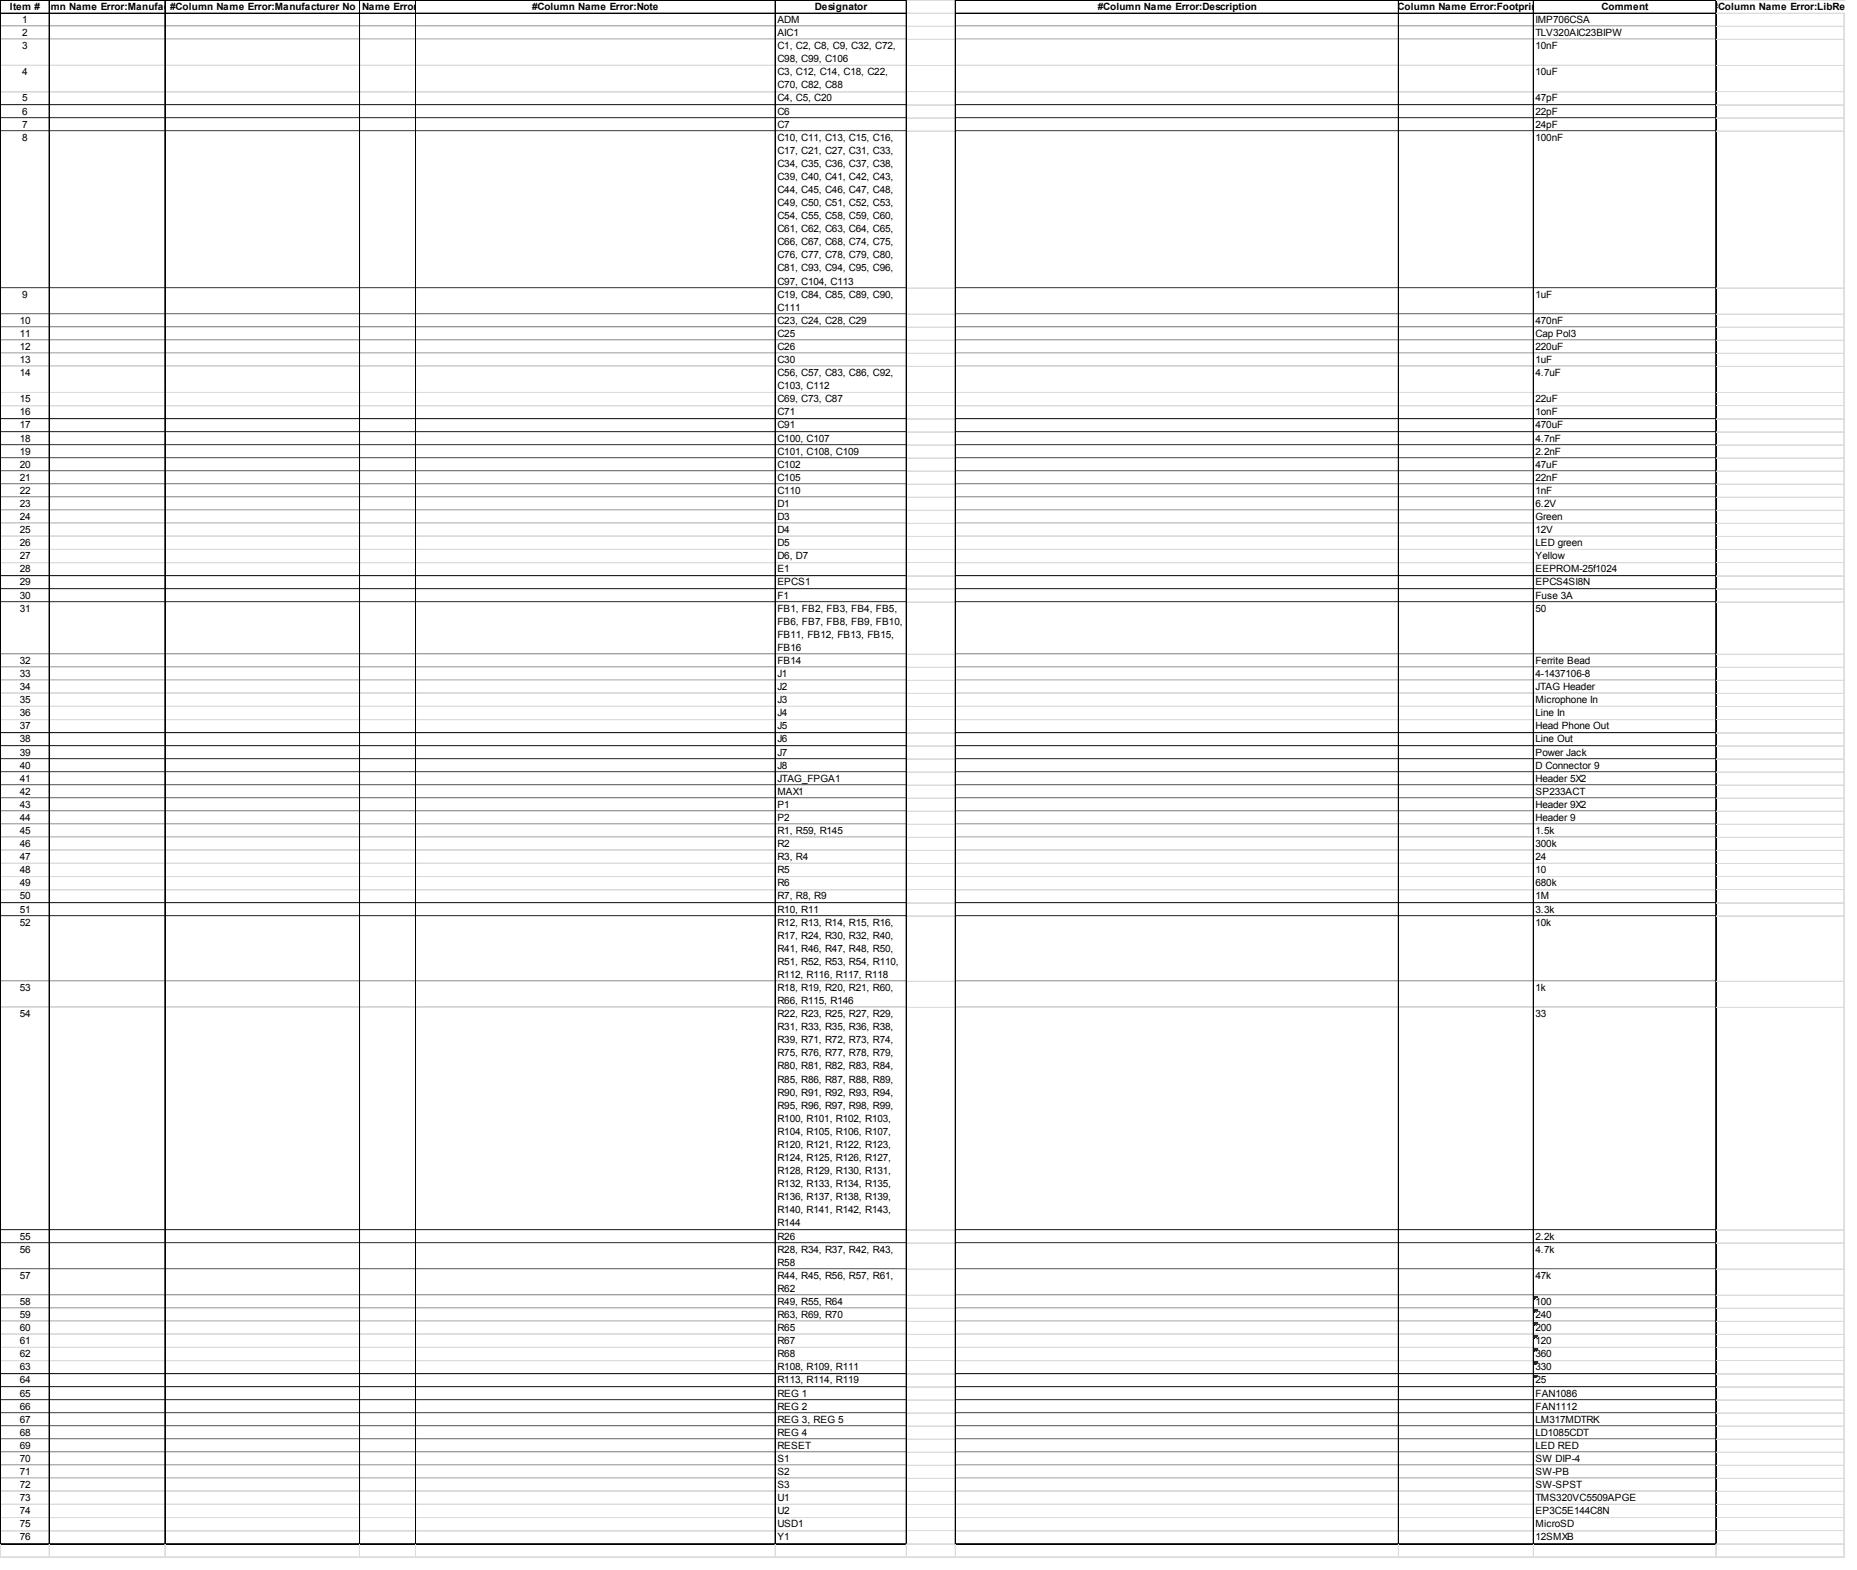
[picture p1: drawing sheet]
<svg xmlns="http://www.w3.org/2000/svg" width="53mm" height="44mm" viewBox="0 0 53 44" stroke-linecap="round" stroke-linejoin="round" font-family="sans-serif">
<defs><g id="words">
<g font-size=".3">
<text x=".3" y=".3">Item olumn Name Error:Manufact#urer</text>
<text x=".6" y=".6">1</text>
<text x=".6" y="1">2</text>
<text x=".6" y="1.4">3</text>
<text x=".6" y="2.1">4</text>
<text x=".6" y="2.9">5</text>
<text x=".6" y="3.2">6</text>
<text x=".6" y="3.6">7</text>
<text x=".6" y="4">8</text>
<text x=".7" y=".3">#C#</text>
<text x="5" y=".3">Column Name Error:Manufac#Column</text>
<text x="9" y=".3">turer No</text>
<text x="10.2" y=".3">Name Error:Quantity</text>
<text x="15.1" y=".3">#Column Name Error:Note</text>
<text x="22" y=".6">ADM</text>
<text x="22" y="1">AIC1</text>
<text x="22" y="1.4">C1, C2, C8, C9, C32, C72,</text>
<text x="22" y="1.8">C98, C99, C106</text>
<text x="22" y="2.1">C3, C12, C14, C18, C22,</text>
<text x="22" y="2.5">C70, C82, C88</text>
<text x="22" y="2.9">C4, C5, C20</text>
<text x="22" y="3.2">C6</text>
<text x="22" y="3.6">C7</text>
<text x="22" y="4">C10, C11, C13, C15, C16,</text>
<text x="22" y="4.4">C17, C21, C27, C31, C33,</text>
<text x="22" y="4.7">C34, C35, C36, C37, C38,</text>
<text x="22" y="5.1">C39, C40, C41, C42, C43,</text>
<text x="22" y="5.5">C44, C45, C46, C47, C48,</text>
<text x="22" y="5.8">C49, C50, C51, C52, C53,</text>
<text x="23.1" y=".3">Designator</text>
<text x="31.1" y=".3">#Column Name Error:Description</text>
<text x="39.4" y=".3">#Column Name Error:Footprint</text>
<text x="43.5" y=".6">IMP706CSA</text>
<text x="43.5" y="1">TLV320AIC23BIPW</text>
<text x="43.5" y="1.4">10nF</text>
<text x="43.5" y="2.1">10uF</text>
<text x="43.5" y="2.9">47pF</text>
<text x="43.5" y="3.2">22pF</text>
<text x="43.5" y="3.6">24pF</text>
<text x="43.5" y="4">100nF</text>
<text x="45.3" y=".3">Comment</text>
<text x="48.5" y=".3">#</text>
<text x="48.6" y=".3">Column Name Error:LibRef</text>
<text x=".6" y="9.2">10</text>
<text x=".6" y="9.5">11</text>
<text x=".6" y="9.9">12</text>
<text x=".6" y="10.3">13</text>
<text x=".6" y="10.6">14</text>
<text x=".6" y="11.4">15</text>
<text x=".6" y="11.8">16</text>
<text x=".6" y="8.4">9</text>
<text x="22" y="6.2">C54, C55, C58, C59, C60,</text>
<text x="22" y="6.6">C61, C62, C63, C64, C65,</text>
<text x="22" y="6.9">C66, C67, C68, C74, C75,</text>
<text x="22" y="7.3">C76, C77, C78, C79, C80,</text>
<text x="22" y="7.7">C81, C93, C94, C95, C96,</text>
<text x="22" y="8.1">C97, C104, C113</text>
<text x="22" y="8.4">C19, C84, C85, C89, C90,</text>
<text x="22" y="8.8">C111</text>
<text x="22" y="9.2">C23, C24, C28, C29</text>
<text x="22" y="9.5">C25</text>
<text x="22" y="9.9">C26</text>
<text x="22" y="10.3">C30</text>
<text x="22" y="10.6">C56, C57, C83, C86, C92,</text>
<text x="22" y="11">C103, C112</text>
<text x="22" y="11.4">C69, C73, C87</text>
<text x="22" y="11.8">C71</text>
<text x="43.5" y="8.4">1uF</text>
<text x="43.5" y="9.2">470nF</text>
<text x="43.5" y="9.5">Cap Pol3</text>
<text x="43.5" y="9.9">220uF</text>
<text x="43.5" y="10.3">1uF</text>
<text x="43.5" y="10.6">4.7uF</text>
<text x="43.5" y="11.4">22uF</text>
<text x="43.5" y="11.8">1onF</text>
<text x=".6" y="12.1">17</text>
<text x=".6" y="12.5">18</text>
<text x=".6" y="12.9">19</text>
<text x=".6" y="13.2">20</text>
<text x=".6" y="13.6">21</text>
<text x=".6" y="14">22</text>
<text x=".6" y="14.4">23</text>
<text x=".6" y="14.7">24</text>
<text x=".6" y="15.1">25</text>
<text x=".6" y="15.5">26</text>
<text x=".6" y="15.8">27</text>
<text x=".6" y="16.2">28</text>
<text x=".6" y="16.6">29</text>
<text x=".6" y="16.9">30</text>
<text x=".6" y="17.3">31</text>
<text x="22" y="12.1">C91</text>
<text x="22" y="12.5">C100, C107</text>
<text x="22" y="12.9">C101, C108, C109</text>
<text x="22" y="13.2">C102</text>
<text x="22" y="13.6">C105</text>
<text x="22" y="14">C110</text>
<text x="22" y="14.4">D1</text>
<text x="22" y="14.7">D3</text>
<text x="22" y="15.1">D4</text>
<text x="22" y="15.5">D5</text>
<text x="22" y="15.8">D6, D7</text>
<text x="22" y="16.2">E1</text>
<text x="22" y="16.6">EPCS1</text>
<text x="22" y="16.9">F1</text>
<text x="22" y="17.3">FB1, FB2, FB3, FB4, FB5,</text>
<text x="22" y="17.7">FB6, FB7, FB8, FB9, FB10,</text>
<text x="43.5" y="12.1">470uF</text>
<text x="43.5" y="12.5">4.7nF</text>
<text x="43.5" y="12.9">2.2nF</text>
<text x="43.5" y="13.2">47uF</text>
<text x="43.5" y="13.6">22nF</text>
<text x="43.5" y="14">1nF</text>
<text x="43.5" y="14.4">6.2V</text>
<text x="43.5" y="14.7">Green</text>
<text x="43.5" y="15.1">12V</text>
<text x="43.5" y="15.5">LED green</text>
<text x="43.5" y="15.8">Yellow</text>
<text x="43.5" y="16.2">EEPROM-25f1024</text>
<text x="43.5" y="16.6">EPCS4SI8N</text>
<text x="43.5" y="16.9">Fuse 3A</text>
<text x="43.5" y="17.3">50</text>
<text x=".6" y="18.8">32</text>
<text x=".6" y="19.2">33</text>
<text x=".6" y="19.5">34</text>
<text x=".6" y="19.9">35</text>
<text x=".6" y="20.3">36</text>
<text x=".6" y="20.6">37</text>
<text x=".6" y="21">38</text>
<text x=".6" y="21.4">39</text>
<text x=".6" y="21.8">40</text>
<text x=".6" y="22.1">41</text>
<text x=".6" y="22.5">42</text>
<text x=".6" y="22.9">43</text>
<text x=".6" y="23.2">44</text>
<text x=".6" y="23.6">45</text>
<text x=".6" y="24">46</text>
<text x="22" y="18.1">FB11, FB12, FB13, FB15,</text>
<text x="22" y="18.4">FB16</text>
<text x="22" y="18.8">FB14</text>
<text x="22" y="19.2">J1</text>
<text x="22" y="19.5">J2</text>
<text x="22" y="19.9">J3</text>
<text x="22" y="20.3">J4</text>
<text x="22" y="20.6">J5</text>
<text x="22" y="21">J6</text>
<text x="22" y="21.4">J7</text>
<text x="22" y="21.8">J8</text>
<text x="22" y="22.1">JTAG_FPGA1</text>
<text x="22" y="22.5">MAX1</text>
<text x="22" y="22.9">P1</text>
<text x="22" y="23.2">P2</text>
<text x="22" y="23.6">R1, R59, R145</text>
<text x="22" y="24">R2</text>
<text x="43.5" y="18.8">Ferrite Bead</text>
<text x="43.5" y="19.2">4-1437106-8</text>
<text x="43.5" y="19.5">JTAG Header</text>
<text x="43.5" y="19.9">Microphone In</text>
<text x="43.5" y="20.3">Line In</text>
<text x="43.5" y="20.6">Head Phone Out</text>
<text x="43.5" y="21">Line Out</text>
<text x="43.5" y="21.4">Power Jack</text>
<text x="43.5" y="21.8">D Connector 9</text>
<text x="43.5" y="22.1">Header 5X2</text>
<text x="43.5" y="22.5">SP233ACT</text>
<text x="43.5" y="22.9">Header 9X2</text>
<text x="43.5" y="23.2">Header 9</text>
<text x="43.5" y="23.6">1.5k</text>
<text x="43.5" y="24">300k</text>
<text x=".6" y="24.4">47</text>
<text x=".6" y="24.7">48</text>
<text x=".6" y="25.1">49</text>
<text x=".6" y="25.5">50</text>
<text x=".6" y="25.8">51</text>
<text x=".6" y="26.2">52</text>
<text x=".6" y="28.1">53</text>
<text x=".6" y="28.8">54</text>
<text x="22" y="24.4">R3, R4</text>
<text x="22" y="24.7">R5</text>
<text x="22" y="25.1">R6</text>
<text x="22" y="25.5">R7, R8, R9</text>
<text x="22" y="25.8">R10, R11</text>
<text x="22" y="26.2">R12, R13, R14, R15, R16,</text>
<text x="22" y="26.6">R17, R24, R30, R32, R40,</text>
<text x="22" y="26.9">R41, R46, R47, R48, R50,</text>
<text x="22" y="27.3">R51, R52, R53, R54, R110,</text>
<text x="22" y="27.7">R112, R116, R117, R118</text>
<text x="22" y="28.1">R18, R19, R20, R21, R60,</text>
<text x="22" y="28.4">R66, R115, R146</text>
<text x="22" y="28.8">R22, R23, R25, R27, R29,</text>
<text x="22" y="29.2">R31, R33, R35, R36, R38,</text>
<text x="22" y="29.5">R39, R71, R72, R73, R74,</text>
<text x="22" y="29.9">R75, R76, R77, R78, R79,</text>
<text x="43.5" y="24.4">24</text>
<text x="43.5" y="24.7">10</text>
<text x="43.5" y="25.1">680k</text>
<text x="43.5" y="25.5">1M</text>
<text x="43.5" y="25.8">3.3k</text>
<text x="43.5" y="26.2">10k</text>
<text x="43.5" y="28.1">1k</text>
<text x="43.5" y="28.8">33</text>
<text x=".6" y="35.1">55</text>
<text x=".6" y="35.5">56</text>
<text x="22" y="30.3">R80, R81, R82, R83, R84,</text>
<text x="22" y="30.6">R85, R86, R87, R88, R89,</text>
<text x="22" y="31">R90, R91, R92, R93, R94,</text>
<text x="22" y="31.4">R95, R96, R97, R98, R99,</text>
<text x="22" y="31.8">R100, R101, R102, R103,</text>
<text x="22" y="32.1">R104, R105, R106, R107,</text>
<text x="22" y="32.5">R120, R121, R122, R123,</text>
<text x="22" y="32.9">R124, R125, R126, R127,</text>
<text x="22" y="33.2">R128, R129, R130, R131,</text>
<text x="22" y="33.6">R132, R133, R134, R135,</text>
<text x="22" y="34">R136, R137, R138, R139,</text>
<text x="22" y="34.4">R140, R141, R142, R143,</text>
<text x="22" y="34.7">R144</text>
<text x="22" y="35.1">R26</text>
<text x="22" y="35.5">R28, R34, R37, R42, R43,</text>
<text x="22" y="35.8">R58</text>
<text x="43.5" y="35.1">2.2k</text>
<text x="43.5" y="35.5">4.7k</text>
<text x=".6" y="36.2">57</text>
<text x=".6" y="36.9">58</text>
<text x=".6" y="37.3">59</text>
<text x=".6" y="37.7">60</text>
<text x=".6" y="38.1">61</text>
<text x=".6" y="38.4">62</text>
<text x=".6" y="38.8">63</text>
<text x=".6" y="39.2">64</text>
<text x=".6" y="39.5">65</text>
<text x=".6" y="39.9">66</text>
<text x=".6" y="40.3">67</text>
<text x=".6" y="40.6">68</text>
<text x=".6" y="41">69</text>
<text x=".6" y="41.4">70</text>
<text x=".6" y="41.8">71</text>
<text x="22" y="36.2">R44, R45, R56, R57, R61,</text>
<text x="22" y="36.6">R62</text>
<text x="22" y="36.9">R49, R55, R64</text>
<text x="22" y="37.3">R63, R69, R70</text>
<text x="22" y="37.7">R65</text>
<text x="22" y="38.1">R67</text>
<text x="22" y="38.4">R68</text>
<text x="22" y="38.8">R108, R109, R111</text>
<text x="22" y="39.2">R113, R114, R119</text>
<text x="22" y="39.5">REG 1</text>
<text x="22" y="39.9">REG 2</text>
<text x="22" y="40.3">REG 3, REG 5</text>
<text x="22" y="40.6">REG 4</text>
<text x="22" y="41">RESET</text>
<text x="22" y="41.4">S1</text>
<text x="22" y="41.8">S2</text>
<text x="43.5" y="36.2">47k</text>
<text x="43.5" y="36.9">100</text>
<text x="43.5" y="37.3">240</text>
<text x="43.5" y="37.7">200</text>
<text x="43.5" y="38.1">120</text>
<text x="43.5" y="38.4">360</text>
<text x="43.5" y="38.8">330</text>
<text x="43.5" y="39.2">25</text>
<text x="43.5" y="39.5">FAN1086</text>
<text x="43.5" y="39.9">FAN1112</text>
<text x="43.5" y="40.3">LM317MDTRK</text>
<text x="43.5" y="40.6">LD1085CDT</text>
<text x="43.5" y="41">LED RED</text>
<text x="43.5" y="41.4">SW DIP-4</text>
<text x="43.5" y="41.8">SW-PB</text>
<text x=".6" y="42.1">72</text>
<text x=".6" y="42.5">73</text>
<text x=".6" y="42.9">74</text>
<text x=".6" y="43.2">75</text>
<text x=".6" y="43.6">76</text>
<text x="22" y="42.1">S3</text>
<text x="22" y="42.5">U1</text>
<text x="22" y="42.9">U2</text>
<text x="22" y="43.2">USD1</text>
<text x="22" y="43.6">Y1</text>
<text x="43.5" y="42.1">SW-SPST</text>
<text x="43.5" y="42.5">TMS320VC5509APGE</text>
<text x="43.5" y="42.9">EP3C5E144C8N</text>
<text x="43.5" y="43.2">MicroSD</text>
<text x="43.5" y="43.6">12SMXB</text>
</g>
</g></defs>
<path d="M43.4 36.7h.1" fill="none" stroke="#008000" stroke-width=".03"/>
<path d="M43.4 36.7h.1z" fill="#008000"/>
<path d="M43.4 36.7h.1" fill="none" stroke="#008000" stroke-width=".03"/>
<path d="M43.4 36.7h.1z" fill="#008000"/>
<path d="M43.4 36.7h.1" fill="none" stroke="#008000" stroke-width=".03"/>
<path d="M43.4 36.7l.1 .1z" fill="#008000"/>
<path d="M43.4 36.8h.1" fill="none" stroke="#008000" stroke-width=".03"/>
<path d="M43.4 36.8h.1" fill="none" stroke="#008000" stroke-width=".03"/>
<path d="M43.4 37.1h.1" fill="none" stroke="#008000" stroke-width=".03"/>
<path d="M43.4 37.1h.1z" fill="#008000"/>
<path d="M43.4 37.1h.1" fill="none" stroke="#008000" stroke-width=".03"/>
<path d="M43.4 37.1h.1z" fill="#008000"/>
<path d="M43.4 37.1h.1" fill="none" stroke="#008000" stroke-width=".03"/>
<path d="M43.4 37.1h.1z" fill="#008000"/>
<path d="M43.4 37.1h.1" fill="none" stroke="#008000" stroke-width=".03"/>
<path d="M43.4 37.1h.1" fill="none" stroke="#008000" stroke-width=".03"/>
<path d="M43.4 37.4h.1" fill="none" stroke="#008000" stroke-width=".03"/>
<path d="M43.4 37.4l.1 .1z" fill="#008000"/>
<path d="M43.4 37.5h.1" fill="none" stroke="#008000" stroke-width=".03"/>
<path d="M43.4 37.5h.1z" fill="#008000"/>
<path d="M43.4 37.5h.1" fill="none" stroke="#008000" stroke-width=".03"/>
<path d="M43.4 37.5h.1z" fill="#008000"/>
<path d="M43.4 37.5h.1" fill="none" stroke="#008000" stroke-width=".03"/>
<path d="M43.4 37.5h.1" fill="none" stroke="#008000" stroke-width=".03"/>
<path d="M43.4 37.8h.1" fill="none" stroke="#008000" stroke-width=".03"/>
<path d="M43.4 37.8h.1z" fill="#008000"/>
<path d="M43.4 37.8h.1" fill="none" stroke="#008000" stroke-width=".03"/>
<path d="M43.4 37.8h.1z" fill="#008000"/>
<path d="M43.4 37.8h.1" fill="none" stroke="#008000" stroke-width=".03"/>
<path d="M43.4 37.8l.1 .1z" fill="#008000"/>
<path d="M43.4 37.9h.1" fill="none" stroke="#008000" stroke-width=".03"/>
<path d="M43.4 37.9h.1" fill="none" stroke="#008000" stroke-width=".03"/>
<path d="M43.4 38.2h.1" fill="none" stroke="#008000" stroke-width=".03"/>
<path d="M43.4 38.2h.1z" fill="#008000"/>
<path d="M43.4 38.2h.1" fill="none" stroke="#008000" stroke-width=".03"/>
<path d="M43.4 38.2h.1z" fill="#008000"/>
<path d="M43.4 38.2h.1" fill="none" stroke="#008000" stroke-width=".03"/>
<path d="M43.4 38.2h.1z" fill="#008000"/>
<path d="M43.4 38.2h.1" fill="none" stroke="#008000" stroke-width=".03"/>
<path d="M43.4 38.3h.1" fill="none" stroke="#008000" stroke-width=".03"/>
<path d="M43.4 38.5h.1" fill="none" stroke="#008000" stroke-width=".03"/>
<path d="M43.4 38.5l.1 .1z" fill="#008000"/>
<path d="M43.4 38.6h.1" fill="none" stroke="#008000" stroke-width=".03"/>
<path d="M43.4 38.6h.1z" fill="#008000"/>
<path d="M43.4 38.6h.1" fill="none" stroke="#008000" stroke-width=".03"/>
<path d="M43.4 38.6h.1z" fill="#008000"/>
<path d="M43.4 38.6h.1" fill="none" stroke="#008000" stroke-width=".03"/>
<path d="M43.4 38.6h.1" fill="none" stroke="#008000" stroke-width=".03"/>
<path d="M43.4 38.9h.1" fill="none" stroke="#008000" stroke-width=".03"/>
<path d="M43.4 38.9h.1z" fill="#008000"/>
<path d="M43.4 38.9h.1" fill="none" stroke="#008000" stroke-width=".03"/>
<path d="M43.4 38.9l.1 .1z" fill="#008000"/>
<path d="M43.4 39h.1" fill="none" stroke="#008000" stroke-width=".03"/>
<path d="M43.4 39h.1z" fill="#008000"/>
<path d="M43.4 39h.1" fill="none" stroke="#008000" stroke-width=".03"/>
<path d="M43.4 39h.1" fill="none" stroke="#008000" stroke-width=".03"/>
<path d="M25.7 0h-25.7" fill="none" stroke="#000" stroke-width=".03"/>
<path d="M25.7 0h1.3" fill="none" stroke="#dadcdd" stroke-width=".03"/>
<path d="M25.7 0h1.3z" fill="#dadcdd"/>
<path d="M0 .4h25.7M48.6 0h-21.5" fill="none" stroke="#000" stroke-width=".03"/>
<path d="M25.7 .4h1.3" fill="none" stroke="#dadcdd" stroke-width=".03"/>
<path d="M25.7 .4h1.3z" fill="#dadcdd"/>
<path d="M27.1 .4h21.5" fill="none" stroke="#000" stroke-width=".03"/>
<path d="M52.2 0h.1" fill="none" stroke="#dadcdd" stroke-width=".03"/>
<path d="M0 .7h1.4" fill="none" stroke="#000" stroke-width=".03"/>
<path d="M0 .7l1.4 .1z" fill="#dadcdd"/>
<path d="M1.4 .7h10.4" fill="none" stroke="#000" stroke-width=".03"/>
<path d="M1.4 .8h8.8" fill="none" stroke="#dadcdd" stroke-width=".03"/>
<path d="M10.2 .7l1.6 .1z" fill="#dadcdd"/>
<path d="M11.8 .7h13.8" fill="none" stroke="#000" stroke-width=".03"/>
<path d="M27 .7l-15.2 .1" fill="none" stroke="#dadcdd" stroke-width=".03"/>
<path d="M25.7 .7l1.3 .1z" fill="#dadcdd"/>
<path d="M0 1.1h1.4M27.1 .7h21.5" fill="none" stroke="#000" stroke-width=".03"/>
<path d="M27.1 .8h21.5" fill="none" stroke="#dadcdd" stroke-width=".03"/>
<path d="M0 1.1h1.4z" fill="#dadcdd"/>
<path d="M1.4 1.1h10.4" fill="none" stroke="#000" stroke-width=".03"/>
<path d="M1.4 1.1h8.8" fill="none" stroke="#dadcdd" stroke-width=".03"/>
<path d="M10.2 1.1h1.6z" fill="#dadcdd"/>
<path d="M11.8 1.1h13.8" fill="none" stroke="#000" stroke-width=".03"/>
<path d="M27 1.1h-15.2" fill="none" stroke="#dadcdd" stroke-width=".03"/>
<path d="M25.7 1.1h1.3z" fill="#dadcdd"/>
<path d="M0 1.9h1.4M27.1 1.1h21.5" fill="none" stroke="#000" stroke-width=".03"/>
<path d="M27.1 1.1h21.5" fill="none" stroke="#dadcdd" stroke-width=".03"/>
<path d="M0 1.9h1.4z" fill="#dadcdd"/>
<path d="M1.4 1.9h10.4" fill="none" stroke="#000" stroke-width=".03"/>
<path d="M1.4 1.9h8.8" fill="none" stroke="#dadcdd" stroke-width=".03"/>
<path d="M10.2 1.9h1.6z" fill="#dadcdd"/>
<path d="M11.8 1.9h13.8" fill="none" stroke="#000" stroke-width=".03"/>
<path d="M27 1.9h-15.2" fill="none" stroke="#dadcdd" stroke-width=".03"/>
<path d="M25.7 1.9h1.3z" fill="#dadcdd"/>
<path d="M0 2.6h1.4M27.1 1.9h21.5" fill="none" stroke="#000" stroke-width=".03"/>
<path d="M27.1 1.9h21.5" fill="none" stroke="#dadcdd" stroke-width=".03"/>
<path d="M0 2.6h1.4z" fill="#dadcdd"/>
<path d="M1.4 2.6h10.4" fill="none" stroke="#000" stroke-width=".03"/>
<path d="M1.4 2.6h8.8" fill="none" stroke="#dadcdd" stroke-width=".03"/>
<path d="M10.2 2.6h1.6z" fill="#dadcdd"/>
<path d="M11.8 2.6h13.8" fill="none" stroke="#000" stroke-width=".03"/>
<path d="M11.8 2.6h13.8M25.7 2.6h1.3" fill="none" stroke="#dadcdd" stroke-width=".03"/>
<path d="M25.7 2.6h1.3z" fill="#dadcdd"/>
<path d="M0 3h1.4M27.1 2.6h21.5" fill="none" stroke="#000" stroke-width=".03"/>
<path d="M27.1 2.6h21.5" fill="none" stroke="#dadcdd" stroke-width=".03"/>
<path d="M0 3h1.4z" fill="#dadcdd"/>
<path d="M1.4 3h10.4" fill="none" stroke="#000" stroke-width=".03"/>
<path d="M1.4 3h8.8" fill="none" stroke="#dadcdd" stroke-width=".03"/>
<path d="M10.2 3h1.6z" fill="#dadcdd"/>
<path d="M11.8 3h13.8" fill="none" stroke="#000" stroke-width=".03"/>
<path d="M27 3h-15.2" fill="none" stroke="#dadcdd" stroke-width=".03"/>
<path d="M25.7 3h1.3z" fill="#dadcdd"/>
<path d="M0 3.3h1.4M27.1 3h21.5" fill="none" stroke="#000" stroke-width=".03"/>
<path d="M27.1 3h21.5" fill="none" stroke="#dadcdd" stroke-width=".03"/>
<path d="M0 3.3l1.4 .1z" fill="#dadcdd"/>
<path d="M1.4 3.3h10.4" fill="none" stroke="#000" stroke-width=".03"/>
<path d="M1.4 3.3h8.8" fill="none" stroke="#dadcdd" stroke-width=".03"/>
<path d="M10.2 3.3l1.6 .1z" fill="#dadcdd"/>
<path d="M11.8 3.3h13.8" fill="none" stroke="#000" stroke-width=".03"/>
<path d="M11.8 3.3h13.8M25.7 3.3h1.3" fill="none" stroke="#dadcdd" stroke-width=".03"/>
<path d="M25.7 3.3l1.3 .1z" fill="#dadcdd"/>
<path d="M0 3.7h1.4M27.1 3.3h21.5" fill="none" stroke="#000" stroke-width=".03"/>
<path d="M27.1 3.3h21.5" fill="none" stroke="#dadcdd" stroke-width=".03"/>
<path d="M0 3.7h1.4z" fill="#dadcdd"/>
<path d="M1.4 3.7h10.4" fill="none" stroke="#000" stroke-width=".03"/>
<path d="M1.4 3.7h8.8" fill="none" stroke="#dadcdd" stroke-width=".03"/>
<path d="M10.2 3.7h1.6z" fill="#dadcdd"/>
<path d="M11.8 3.7h13.8" fill="none" stroke="#000" stroke-width=".03"/>
<path d="M11.8 3.7h13.8M25.7 3.7h1.3" fill="none" stroke="#dadcdd" stroke-width=".03"/>
<path d="M25.7 3.7h1.3z" fill="#dadcdd"/>
<path d="M0 8.1h1.4M27.1 3.7h21.5" fill="none" stroke="#000" stroke-width=".03"/>
<path d="M27.1 3.7h21.5" fill="none" stroke="#dadcdd" stroke-width=".03"/>
<path d="M0 8.1l1.4 .1z" fill="#dadcdd"/>
<path d="M1.4 8.1h10.4" fill="none" stroke="#000" stroke-width=".03"/>
<path d="M1.4 8.2h8.8" fill="none" stroke="#dadcdd" stroke-width=".03"/>
<path d="M10.2 8.1l1.6 .1z" fill="#dadcdd"/>
<path d="M11.8 8.1h13.8" fill="none" stroke="#000" stroke-width=".03"/>
<path d="M27 8.1l-15.2 .1" fill="none" stroke="#dadcdd" stroke-width=".03"/>
<path d="M25.7 8.1l1.3 .1z" fill="#dadcdd"/>
<path d="M0 8.9h1.4M27.1 8.1h21.5" fill="none" stroke="#000" stroke-width=".03"/>
<path d="M27.1 8.2h21.5" fill="none" stroke="#dadcdd" stroke-width=".03"/>
<path d="M0 8.9h1.4z" fill="#dadcdd"/>
<path d="M1.4 8.9h10.4" fill="none" stroke="#000" stroke-width=".03"/>
<path d="M1.4 8.9h8.8" fill="none" stroke="#dadcdd" stroke-width=".03"/>
<path d="M10.2 8.9h1.6z" fill="#dadcdd"/>
<path d="M11.8 8.9h13.8" fill="none" stroke="#000" stroke-width=".03"/>
<path d="M11.8 8.9h13.8M25.7 8.9h1.3" fill="none" stroke="#dadcdd" stroke-width=".03"/>
<path d="M25.7 8.9h1.3z" fill="#dadcdd"/>
<path d="M0 9.3h1.4M27.1 8.9h21.5" fill="none" stroke="#000" stroke-width=".03"/>
<path d="M27.1 8.9h21.5" fill="none" stroke="#dadcdd" stroke-width=".03"/>
<path d="M0 9.3h1.4z" fill="#dadcdd"/>
<path d="M1.4 9.3h10.4" fill="none" stroke="#000" stroke-width=".03"/>
<path d="M1.4 9.3h8.8" fill="none" stroke="#dadcdd" stroke-width=".03"/>
<path d="M10.2 9.3h1.6z" fill="#dadcdd"/>
<path d="M11.8 9.3h13.8" fill="none" stroke="#000" stroke-width=".03"/>
<path d="M27 9.3h-15.2" fill="none" stroke="#dadcdd" stroke-width=".03"/>
<path d="M25.7 9.3h1.3z" fill="#dadcdd"/>
<path d="M0 9.6h1.4M27.1 9.3h21.5" fill="none" stroke="#000" stroke-width=".03"/>
<path d="M27.1 9.3h21.5" fill="none" stroke="#dadcdd" stroke-width=".03"/>
<path d="M0 9.6l1.4 .1z" fill="#dadcdd"/>
<path d="M1.4 9.6h10.4" fill="none" stroke="#000" stroke-width=".03"/>
<path d="M1.4 9.6h8.8" fill="none" stroke="#dadcdd" stroke-width=".03"/>
<path d="M10.2 9.6l1.6 .1z" fill="#dadcdd"/>
<path d="M11.8 9.6h13.8" fill="none" stroke="#000" stroke-width=".03"/>
<path d="M27 9.6h-15.2" fill="none" stroke="#dadcdd" stroke-width=".03"/>
<path d="M25.7 9.6l1.3 .1z" fill="#dadcdd"/>
<path d="M0 10h1.4M27.1 9.6h21.5" fill="none" stroke="#000" stroke-width=".03"/>
<path d="M27.1 9.6h21.5" fill="none" stroke="#dadcdd" stroke-width=".03"/>
<path d="M0 10h1.4z" fill="#dadcdd"/>
<path d="M1.4 10h10.4" fill="none" stroke="#000" stroke-width=".03"/>
<path d="M1.4 10h8.8" fill="none" stroke="#dadcdd" stroke-width=".03"/>
<path d="M10.2 10h1.6z" fill="#dadcdd"/>
<path d="M11.8 10h13.8" fill="none" stroke="#000" stroke-width=".03"/>
<path d="M11.8 10h13.8M25.7 10h1.3" fill="none" stroke="#dadcdd" stroke-width=".03"/>
<path d="M25.7 10h1.3z" fill="#dadcdd"/>
<path d="M0 10.4h1.4M27.1 10h21.5" fill="none" stroke="#000" stroke-width=".03"/>
<path d="M27.1 10h21.5" fill="none" stroke="#dadcdd" stroke-width=".03"/>
<path d="M0 10.4h1.4z" fill="#dadcdd"/>
<path d="M1.4 10.4h10.4" fill="none" stroke="#000" stroke-width=".03"/>
<path d="M1.4 10.4h8.8" fill="none" stroke="#dadcdd" stroke-width=".03"/>
<path d="M10.2 10.4h1.6z" fill="#dadcdd"/>
<path d="M11.8 10.4h13.8" fill="none" stroke="#000" stroke-width=".03"/>
<path d="M27 10.4h-15.2" fill="none" stroke="#dadcdd" stroke-width=".03"/>
<path d="M25.7 10.4h1.3z" fill="#dadcdd"/>
<path d="M0 11.1h1.4M27.1 10.4h21.5" fill="none" stroke="#000" stroke-width=".03"/>
<path d="M27.1 10.4h21.5" fill="none" stroke="#dadcdd" stroke-width=".03"/>
<path d="M0 11.1h1.4z" fill="#dadcdd"/>
<path d="M1.4 11.1h10.4" fill="none" stroke="#000" stroke-width=".03"/>
<path d="M1.4 11.1h8.8" fill="none" stroke="#dadcdd" stroke-width=".03"/>
<path d="M10.2 11.1h1.6z" fill="#dadcdd"/>
<path d="M11.8 11.1h13.8" fill="none" stroke="#000" stroke-width=".03"/>
<path d="M11.8 11.1h13.8M25.7 11.1h1.3" fill="none" stroke="#dadcdd" stroke-width=".03"/>
<path d="M25.7 11.1h1.3z" fill="#dadcdd"/>
<path d="M0 11.5h1.4M27.1 11.1h21.5" fill="none" stroke="#000" stroke-width=".03"/>
<path d="M27.1 11.1h21.5" fill="none" stroke="#dadcdd" stroke-width=".03"/>
<path d="M0 11.5h1.4z" fill="#dadcdd"/>
<path d="M1.4 11.5h10.4" fill="none" stroke="#000" stroke-width=".03"/>
<path d="M1.4 11.5h8.8" fill="none" stroke="#dadcdd" stroke-width=".03"/>
<path d="M10.2 11.5h1.6z" fill="#dadcdd"/>
<path d="M11.8 11.5h13.8" fill="none" stroke="#000" stroke-width=".03"/>
<path d="M27 11.5h-15.2" fill="none" stroke="#dadcdd" stroke-width=".03"/>
<path d="M25.7 11.5h1.3z" fill="#dadcdd"/>
<path d="M0 11.9h1.4M27.1 11.5h21.5" fill="none" stroke="#000" stroke-width=".03"/>
<path d="M27.1 11.5h21.5" fill="none" stroke="#dadcdd" stroke-width=".03"/>
<path d="M0 11.9h1.4z" fill="#dadcdd"/>
<path d="M1.4 11.9h10.4" fill="none" stroke="#000" stroke-width=".03"/>
<path d="M1.4 11.9h8.8" fill="none" stroke="#dadcdd" stroke-width=".03"/>
<path d="M10.2 11.9h1.6z" fill="#dadcdd"/>
<path d="M11.8 11.9h13.8" fill="none" stroke="#000" stroke-width=".03"/>
<path d="M27 11.9h-15.2" fill="none" stroke="#dadcdd" stroke-width=".03"/>
<path d="M25.7 11.9h1.3z" fill="#dadcdd"/>
<path d="M0 12.2h1.4M27.1 11.9h21.5" fill="none" stroke="#000" stroke-width=".03"/>
<path d="M27.1 11.9h21.5" fill="none" stroke="#dadcdd" stroke-width=".03"/>
<path d="M0 12.2h1.4z" fill="#dadcdd"/>
<path d="M1.4 12.2h10.4" fill="none" stroke="#000" stroke-width=".03"/>
<path d="M1.4 12.2h8.8" fill="none" stroke="#dadcdd" stroke-width=".03"/>
<path d="M10.2 12.2h1.6z" fill="#dadcdd"/>
<path d="M11.8 12.2h13.8" fill="none" stroke="#000" stroke-width=".03"/>
<path d="M11.8 12.2h13.8M25.7 12.2h1.3" fill="none" stroke="#dadcdd" stroke-width=".03"/>
<path d="M25.7 12.2h1.3z" fill="#dadcdd"/>
<path d="M0 12.6h1.4M27.1 12.2h21.5" fill="none" stroke="#000" stroke-width=".03"/>
<path d="M27.1 12.2h21.5" fill="none" stroke="#dadcdd" stroke-width=".03"/>
<path d="M0 12.6h1.4z" fill="#dadcdd"/>
<path d="M1.4 12.6h10.4" fill="none" stroke="#000" stroke-width=".03"/>
<path d="M1.4 12.6h8.8" fill="none" stroke="#dadcdd" stroke-width=".03"/>
<path d="M10.2 12.6h1.6z" fill="#dadcdd"/>
<path d="M11.8 12.6h13.8" fill="none" stroke="#000" stroke-width=".03"/>
<path d="M27 12.6h-15.2" fill="none" stroke="#dadcdd" stroke-width=".03"/>
<path d="M25.7 12.6h1.3z" fill="#dadcdd"/>
<path d="M0 13h1.4M27.1 12.6h21.5" fill="none" stroke="#000" stroke-width=".03"/>
<path d="M27.1 12.6h21.5" fill="none" stroke="#dadcdd" stroke-width=".03"/>
<path d="M0 13h1.4z" fill="#dadcdd"/>
<path d="M1.4 13h10.4" fill="none" stroke="#000" stroke-width=".03"/>
<path d="M1.4 13h8.8" fill="none" stroke="#dadcdd" stroke-width=".03"/>
<path d="M10.2 13h1.6z" fill="#dadcdd"/>
<path d="M11.8 13h13.8" fill="none" stroke="#000" stroke-width=".03"/>
<path d="M27 13h-15.2" fill="none" stroke="#dadcdd" stroke-width=".03"/>
<path d="M25.7 13h1.3z" fill="#dadcdd"/>
<path d="M0 13.3h1.4M27.1 13h21.5" fill="none" stroke="#000" stroke-width=".03"/>
<path d="M27.1 13h21.5" fill="none" stroke="#dadcdd" stroke-width=".03"/>
<path d="M0 13.3l1.4 .1z" fill="#dadcdd"/>
<path d="M1.4 13.3h10.4" fill="none" stroke="#000" stroke-width=".03"/>
<path d="M1.4 13.3h8.8" fill="none" stroke="#dadcdd" stroke-width=".03"/>
<path d="M10.2 13.3l1.6 .1z" fill="#dadcdd"/>
<path d="M11.8 13.3h13.8" fill="none" stroke="#000" stroke-width=".03"/>
<path d="M11.8 13.3h13.8M25.7 13.3h1.3" fill="none" stroke="#dadcdd" stroke-width=".03"/>
<path d="M25.7 13.3l1.3 .1z" fill="#dadcdd"/>
<path d="M0 13.7h1.4M27.1 13.3h21.5" fill="none" stroke="#000" stroke-width=".03"/>
<path d="M27.1 13.3h21.5" fill="none" stroke="#dadcdd" stroke-width=".03"/>
<path d="M0 13.7h1.4z" fill="#dadcdd"/>
<path d="M1.4 13.7h10.4" fill="none" stroke="#000" stroke-width=".03"/>
<path d="M1.4 13.7h8.8" fill="none" stroke="#dadcdd" stroke-width=".03"/>
<path d="M10.2 13.7h1.6z" fill="#dadcdd"/>
<path d="M11.8 13.7h13.8" fill="none" stroke="#000" stroke-width=".03"/>
<path d="M27 13.7h-15.2" fill="none" stroke="#dadcdd" stroke-width=".03"/>
<path d="M25.7 13.7h1.3z" fill="#dadcdd"/>
<path d="M0 14.1h1.4M27.1 13.7h21.5" fill="none" stroke="#000" stroke-width=".03"/>
<path d="M27.1 13.7h21.5" fill="none" stroke="#dadcdd" stroke-width=".03"/>
<path d="M0 14.1h1.4z" fill="#dadcdd"/>
<path d="M1.4 14.1h10.4" fill="none" stroke="#000" stroke-width=".03"/>
<path d="M1.4 14.1h8.8" fill="none" stroke="#dadcdd" stroke-width=".03"/>
<path d="M10.2 14.1h1.6z" fill="#dadcdd"/>
<path d="M11.8 14.1h13.8" fill="none" stroke="#000" stroke-width=".03"/>
<path d="M11.8 14.1h13.8M25.7 14.1h1.3" fill="none" stroke="#dadcdd" stroke-width=".03"/>
<path d="M25.7 14.1h1.3z" fill="#dadcdd"/>
<path d="M0 14.4h1.4M27.1 14.1h21.5" fill="none" stroke="#000" stroke-width=".03"/>
<path d="M27.1 14.1h21.5" fill="none" stroke="#dadcdd" stroke-width=".03"/>
<path d="M0 14.4l1.4 .1z" fill="#dadcdd"/>
<path d="M1.4 14.4h10.4" fill="none" stroke="#000" stroke-width=".03"/>
<path d="M1.4 14.5h8.8" fill="none" stroke="#dadcdd" stroke-width=".03"/>
<path d="M10.2 14.4l1.6 .1z" fill="#dadcdd"/>
<path d="M11.8 14.4h13.8" fill="none" stroke="#000" stroke-width=".03"/>
<path d="M27 14.4l-15.2 .1" fill="none" stroke="#dadcdd" stroke-width=".03"/>
<path d="M25.7 14.4l1.3 .1z" fill="#dadcdd"/>
<path d="M0 14.8h1.4M27.1 14.4h21.5" fill="none" stroke="#000" stroke-width=".03"/>
<path d="M27.1 14.5h21.5" fill="none" stroke="#dadcdd" stroke-width=".03"/>
<path d="M0 14.8h1.4z" fill="#dadcdd"/>
<path d="M1.4 14.8h10.4" fill="none" stroke="#000" stroke-width=".03"/>
<path d="M1.4 14.8h8.8" fill="none" stroke="#dadcdd" stroke-width=".03"/>
<path d="M10.2 14.8h1.6z" fill="#dadcdd"/>
<path d="M11.8 14.8h13.8" fill="none" stroke="#000" stroke-width=".03"/>
<path d="M27 14.8h-15.2" fill="none" stroke="#dadcdd" stroke-width=".03"/>
<path d="M25.7 14.8h1.3z" fill="#dadcdd"/>
<path d="M0 15.2h1.4M27.1 14.8h21.5" fill="none" stroke="#000" stroke-width=".03"/>
<path d="M27.1 14.8h21.5" fill="none" stroke="#dadcdd" stroke-width=".03"/>
<path d="M0 15.2h1.4z" fill="#dadcdd"/>
<path d="M1.4 15.2h10.4" fill="none" stroke="#000" stroke-width=".03"/>
<path d="M1.4 15.2h8.8" fill="none" stroke="#dadcdd" stroke-width=".03"/>
<path d="M10.2 15.2h1.6z" fill="#dadcdd"/>
<path d="M11.8 15.2h13.8" fill="none" stroke="#000" stroke-width=".03"/>
<path d="M11.8 15.2h13.8M25.7 15.2h1.3" fill="none" stroke="#dadcdd" stroke-width=".03"/>
<path d="M25.7 15.2h1.3z" fill="#dadcdd"/>
<path d="M0 15.6h1.4M27.1 15.2h21.5" fill="none" stroke="#000" stroke-width=".03"/>
<path d="M27.1 15.2h21.5" fill="none" stroke="#dadcdd" stroke-width=".03"/>
<path d="M0 15.6h1.4z" fill="#dadcdd"/>
<path d="M1.4 15.6h10.4" fill="none" stroke="#000" stroke-width=".03"/>
<path d="M1.4 15.6h8.8" fill="none" stroke="#dadcdd" stroke-width=".03"/>
<path d="M10.2 15.6h1.6z" fill="#dadcdd"/>
<path d="M11.8 15.6h13.8" fill="none" stroke="#000" stroke-width=".03"/>
<path d="M27 15.6h-15.2" fill="none" stroke="#dadcdd" stroke-width=".03"/>
<path d="M25.7 15.6h1.3z" fill="#dadcdd"/>
<path d="M0 15.9h1.4M27.1 15.6h21.5" fill="none" stroke="#000" stroke-width=".03"/>
<path d="M27.1 15.6h21.5" fill="none" stroke="#dadcdd" stroke-width=".03"/>
<path d="M0 15.9h1.4z" fill="#dadcdd"/>
<path d="M1.4 15.9h10.4" fill="none" stroke="#000" stroke-width=".03"/>
<path d="M1.4 15.9h8.8" fill="none" stroke="#dadcdd" stroke-width=".03"/>
<path d="M10.2 15.9h1.6z" fill="#dadcdd"/>
<path d="M11.8 15.9h13.8" fill="none" stroke="#000" stroke-width=".03"/>
<path d="M27 15.9h-15.2" fill="none" stroke="#dadcdd" stroke-width=".03"/>
<path d="M25.7 15.9h1.3z" fill="#dadcdd"/>
<path d="M0 16.3h1.4M27.1 15.9h21.5" fill="none" stroke="#000" stroke-width=".03"/>
<path d="M27.1 15.9h21.5" fill="none" stroke="#dadcdd" stroke-width=".03"/>
<path d="M0 16.3h1.4z" fill="#dadcdd"/>
<path d="M1.4 16.3h10.4" fill="none" stroke="#000" stroke-width=".03"/>
<path d="M1.4 16.3h8.8" fill="none" stroke="#dadcdd" stroke-width=".03"/>
<path d="M10.2 16.3h1.6z" fill="#dadcdd"/>
<path d="M11.8 16.3h13.8" fill="none" stroke="#000" stroke-width=".03"/>
<path d="M11.8 16.3h13.8M25.7 16.3h1.3" fill="none" stroke="#dadcdd" stroke-width=".03"/>
<path d="M25.7 16.3h1.3z" fill="#dadcdd"/>
<path d="M0 16.7h1.4M27.1 16.3h21.5" fill="none" stroke="#000" stroke-width=".03"/>
<path d="M27.1 16.3h21.5" fill="none" stroke="#dadcdd" stroke-width=".03"/>
<path d="M0 16.7h1.4z" fill="#dadcdd"/>
<path d="M1.4 16.7h10.4" fill="none" stroke="#000" stroke-width=".03"/>
<path d="M1.4 16.7h8.8" fill="none" stroke="#dadcdd" stroke-width=".03"/>
<path d="M10.2 16.7h1.6z" fill="#dadcdd"/>
<path d="M11.8 16.7h13.8" fill="none" stroke="#000" stroke-width=".03"/>
<path d="M27 16.7h-15.2" fill="none" stroke="#dadcdd" stroke-width=".03"/>
<path d="M25.7 16.7h1.3z" fill="#dadcdd"/>
<path d="M0 17h1.4M27.1 16.7h21.5" fill="none" stroke="#000" stroke-width=".03"/>
<path d="M27.1 16.7h21.5" fill="none" stroke="#dadcdd" stroke-width=".03"/>
<path d="M0 17l1.4 .1z" fill="#dadcdd"/>
<path d="M1.4 17h10.4" fill="none" stroke="#000" stroke-width=".03"/>
<path d="M1.4 17h8.8" fill="none" stroke="#dadcdd" stroke-width=".03"/>
<path d="M10.2 17l1.6 .1z" fill="#dadcdd"/>
<path d="M11.8 17h13.8" fill="none" stroke="#000" stroke-width=".03"/>
<path d="M27 17h-15.2" fill="none" stroke="#dadcdd" stroke-width=".03"/>
<path d="M25.7 17l1.3 .1z" fill="#dadcdd"/>
<path d="M0 18.5h1.4M27.1 17h21.5" fill="none" stroke="#000" stroke-width=".03"/>
<path d="M27.1 17h21.5" fill="none" stroke="#dadcdd" stroke-width=".03"/>
<path d="M0 18.5h1.4z" fill="#dadcdd"/>
<path d="M1.4 18.5h10.4" fill="none" stroke="#000" stroke-width=".03"/>
<path d="M1.4 18.5h8.8" fill="none" stroke="#dadcdd" stroke-width=".03"/>
<path d="M10.2 18.5h1.6z" fill="#dadcdd"/>
<path d="M11.8 18.5h13.8" fill="none" stroke="#000" stroke-width=".03"/>
<path d="M11.8 18.5h13.8M25.7 18.5h1.3" fill="none" stroke="#dadcdd" stroke-width=".03"/>
<path d="M25.7 18.5h1.3z" fill="#dadcdd"/>
<path d="M0 18.9h1.4M27.1 18.5h21.5" fill="none" stroke="#000" stroke-width=".03"/>
<path d="M27.1 18.5h21.5" fill="none" stroke="#dadcdd" stroke-width=".03"/>
<path d="M0 18.9h1.4z" fill="#dadcdd"/>
<path d="M1.4 18.9h10.4" fill="none" stroke="#000" stroke-width=".03"/>
<path d="M1.4 18.9h8.8" fill="none" stroke="#dadcdd" stroke-width=".03"/>
<path d="M10.2 18.9h1.6z" fill="#dadcdd"/>
<path d="M11.8 18.9h13.8" fill="none" stroke="#000" stroke-width=".03"/>
<path d="M27 18.9h-15.2" fill="none" stroke="#dadcdd" stroke-width=".03"/>
<path d="M25.7 18.9h1.3z" fill="#dadcdd"/>
<path d="M0 19.3h1.4M27.1 18.9h21.5" fill="none" stroke="#000" stroke-width=".03"/>
<path d="M27.1 18.9h21.5" fill="none" stroke="#dadcdd" stroke-width=".03"/>
<path d="M0 19.3h1.4z" fill="#dadcdd"/>
<path d="M1.4 19.3h10.4" fill="none" stroke="#000" stroke-width=".03"/>
<path d="M1.4 19.3h8.8" fill="none" stroke="#dadcdd" stroke-width=".03"/>
<path d="M10.2 19.3h1.6z" fill="#dadcdd"/>
<path d="M11.8 19.3h13.8" fill="none" stroke="#000" stroke-width=".03"/>
<path d="M27 19.3h-15.2" fill="none" stroke="#dadcdd" stroke-width=".03"/>
<path d="M25.7 19.3h1.3z" fill="#dadcdd"/>
<path d="M0 19.6h1.4M27.1 19.3h21.5" fill="none" stroke="#000" stroke-width=".03"/>
<path d="M27.1 19.3h21.5" fill="none" stroke="#dadcdd" stroke-width=".03"/>
<path d="M0 19.6l1.4 .1z" fill="#dadcdd"/>
<path d="M1.4 19.6h10.4" fill="none" stroke="#000" stroke-width=".03"/>
<path d="M1.4 19.6h8.8" fill="none" stroke="#dadcdd" stroke-width=".03"/>
<path d="M10.2 19.6l1.6 .1z" fill="#dadcdd"/>
<path d="M11.8 19.6h13.8" fill="none" stroke="#000" stroke-width=".03"/>
<path d="M11.8 19.6h13.8M25.7 19.6h1.3" fill="none" stroke="#dadcdd" stroke-width=".03"/>
<path d="M25.7 19.6l1.3 .1z" fill="#dadcdd"/>
<path d="M27.1 19.6h21.5M0 20h1.4" fill="none" stroke="#000" stroke-width=".03"/>
<path d="M27.1 19.6h21.5" fill="none" stroke="#dadcdd" stroke-width=".03"/>
<path d="M0 20h1.4z" fill="#dadcdd"/>
<path d="M1.4 20h10.4" fill="none" stroke="#000" stroke-width=".03"/>
<path d="M1.4 20h8.8" fill="none" stroke="#dadcdd" stroke-width=".03"/>
<path d="M10.2 20h1.6z" fill="#dadcdd"/>
<path d="M11.8 20h13.8" fill="none" stroke="#000" stroke-width=".03"/>
<path d="M27 20h-15.2" fill="none" stroke="#dadcdd" stroke-width=".03"/>
<path d="M25.7 20h1.3z" fill="#dadcdd"/>
<path d="M0 20.4h1.4M27.1 20h21.5" fill="none" stroke="#000" stroke-width=".03"/>
<path d="M27.1 20h21.5" fill="none" stroke="#dadcdd" stroke-width=".03"/>
<path d="M0 20.4h1.4z" fill="#dadcdd"/>
<path d="M1.4 20.4h10.4" fill="none" stroke="#000" stroke-width=".03"/>
<path d="M1.4 20.4h8.8" fill="none" stroke="#dadcdd" stroke-width=".03"/>
<path d="M10.2 20.4h1.6z" fill="#dadcdd"/>
<path d="M11.8 20.4h13.8" fill="none" stroke="#000" stroke-width=".03"/>
<path d="M27 20.4h-15.2" fill="none" stroke="#dadcdd" stroke-width=".03"/>
<path d="M25.7 20.4h1.3z" fill="#dadcdd"/>
<path d="M0 20.7h1.4M27.1 20.4h21.5" fill="none" stroke="#000" stroke-width=".03"/>
<path d="M27.1 20.4h21.5" fill="none" stroke="#dadcdd" stroke-width=".03"/>
<path d="M0 20.7l1.4 .1z" fill="#dadcdd"/>
<path d="M1.4 20.7h10.4" fill="none" stroke="#000" stroke-width=".03"/>
<path d="M1.4 20.8h8.8" fill="none" stroke="#dadcdd" stroke-width=".03"/>
<path d="M10.2 20.7l1.6 .1z" fill="#dadcdd"/>
<path d="M11.8 20.7h13.8" fill="none" stroke="#000" stroke-width=".03"/>
<path d="M11.8 20.8h13.8M25.7 20.7h1.3" fill="none" stroke="#dadcdd" stroke-width=".03"/>
<path d="M25.7 20.7l1.3 .1z" fill="#dadcdd"/>
<path d="M0 21.1h1.4M27.1 20.7h21.5" fill="none" stroke="#000" stroke-width=".03"/>
<path d="M27.1 20.8h21.5" fill="none" stroke="#dadcdd" stroke-width=".03"/>
<path d="M0 21.1h1.4z" fill="#dadcdd"/>
<path d="M1.4 21.1h10.4" fill="none" stroke="#000" stroke-width=".03"/>
<path d="M1.4 21.1h8.8" fill="none" stroke="#dadcdd" stroke-width=".03"/>
<path d="M10.2 21.1h1.6z" fill="#dadcdd"/>
<path d="M11.8 21.1h13.8" fill="none" stroke="#000" stroke-width=".03"/>
<path d="M27 21.1h-15.2" fill="none" stroke="#dadcdd" stroke-width=".03"/>
<path d="M25.7 21.1h1.3z" fill="#dadcdd"/>
<path d="M0 21.5h1.4M27.1 21.1h21.5" fill="none" stroke="#000" stroke-width=".03"/>
<path d="M27.1 21.1h21.5" fill="none" stroke="#dadcdd" stroke-width=".03"/>
<path d="M0 21.5h1.4z" fill="#dadcdd"/>
<path d="M1.4 21.5h10.4" fill="none" stroke="#000" stroke-width=".03"/>
<path d="M1.4 21.5h8.8" fill="none" stroke="#dadcdd" stroke-width=".03"/>
<path d="M10.2 21.5h1.6z" fill="#dadcdd"/>
<path d="M11.8 21.5h13.8" fill="none" stroke="#000" stroke-width=".03"/>
<path d="M27 21.5h-15.2" fill="none" stroke="#dadcdd" stroke-width=".03"/>
<path d="M25.7 21.5h1.3z" fill="#dadcdd"/>
<path d="M0 21.9h1.4M27.1 21.5h21.5" fill="none" stroke="#000" stroke-width=".03"/>
<path d="M27.1 21.5h21.5" fill="none" stroke="#dadcdd" stroke-width=".03"/>
<path d="M0 21.9h1.4z" fill="#dadcdd"/>
<path d="M1.4 21.9h10.4" fill="none" stroke="#000" stroke-width=".03"/>
<path d="M1.4 21.9h8.8" fill="none" stroke="#dadcdd" stroke-width=".03"/>
<path d="M10.2 21.9h1.6z" fill="#dadcdd"/>
<path d="M11.8 21.9h13.8" fill="none" stroke="#000" stroke-width=".03"/>
<path d="M11.8 21.9h13.8M25.7 21.9h1.3" fill="none" stroke="#dadcdd" stroke-width=".03"/>
<path d="M25.7 21.9h1.3z" fill="#dadcdd"/>
<path d="M0 22.2h1.4M27.1 21.9h21.5" fill="none" stroke="#000" stroke-width=".03"/>
<path d="M27.1 21.9h21.5" fill="none" stroke="#dadcdd" stroke-width=".03"/>
<path d="M0 22.2h1.4z" fill="#dadcdd"/>
<path d="M1.4 22.2h10.4" fill="none" stroke="#000" stroke-width=".03"/>
<path d="M1.4 22.2h8.8" fill="none" stroke="#dadcdd" stroke-width=".03"/>
<path d="M10.2 22.2h1.6z" fill="#dadcdd"/>
<path d="M11.8 22.2h13.8" fill="none" stroke="#000" stroke-width=".03"/>
<path d="M27 22.2h-15.2" fill="none" stroke="#dadcdd" stroke-width=".03"/>
<path d="M25.7 22.2h1.3z" fill="#dadcdd"/>
<path d="M0 22.6h1.4M27.1 22.2h21.5" fill="none" stroke="#000" stroke-width=".03"/>
<path d="M27.1 22.2h21.5" fill="none" stroke="#dadcdd" stroke-width=".03"/>
<path d="M0 22.6h1.4z" fill="#dadcdd"/>
<path d="M1.4 22.6h10.4" fill="none" stroke="#000" stroke-width=".03"/>
<path d="M1.4 22.6h8.8" fill="none" stroke="#dadcdd" stroke-width=".03"/>
<path d="M10.2 22.6h1.6z" fill="#dadcdd"/>
<path d="M11.8 22.6h13.8" fill="none" stroke="#000" stroke-width=".03"/>
<path d="M27 22.6h-15.2" fill="none" stroke="#dadcdd" stroke-width=".03"/>
<path d="M25.7 22.6h1.3z" fill="#dadcdd"/>
<path d="M0 23h1.4M27.1 22.6h21.5" fill="none" stroke="#000" stroke-width=".03"/>
<path d="M27.1 22.6h21.5" fill="none" stroke="#dadcdd" stroke-width=".03"/>
<path d="M0 23h1.4z" fill="#dadcdd"/>
<path d="M1.4 23h10.4" fill="none" stroke="#000" stroke-width=".03"/>
<path d="M1.4 23h8.8" fill="none" stroke="#dadcdd" stroke-width=".03"/>
<path d="M10.2 23h1.6z" fill="#dadcdd"/>
<path d="M11.8 23h13.8" fill="none" stroke="#000" stroke-width=".03"/>
<path d="M11.8 23h13.8M25.7 23h1.3" fill="none" stroke="#dadcdd" stroke-width=".03"/>
<path d="M25.7 23h1.3z" fill="#dadcdd"/>
<path d="M0 23.3h1.4M27.1 23h21.5" fill="none" stroke="#000" stroke-width=".03"/>
<path d="M27.1 23h21.5" fill="none" stroke="#dadcdd" stroke-width=".03"/>
<path d="M0 23.3l1.4 .1z" fill="#dadcdd"/>
<path d="M1.4 23.3h10.4" fill="none" stroke="#000" stroke-width=".03"/>
<path d="M1.4 23.3h8.8" fill="none" stroke="#dadcdd" stroke-width=".03"/>
<path d="M10.2 23.3l1.6 .1z" fill="#dadcdd"/>
<path d="M11.8 23.3h13.8" fill="none" stroke="#000" stroke-width=".03"/>
<path d="M27 23.3h-15.2" fill="none" stroke="#dadcdd" stroke-width=".03"/>
<path d="M25.7 23.3l1.3 .1z" fill="#dadcdd"/>
<path d="M0 23.7h1.4M27.1 23.3h21.5" fill="none" stroke="#000" stroke-width=".03"/>
<path d="M27.1 23.3h21.5" fill="none" stroke="#dadcdd" stroke-width=".03"/>
<path d="M0 23.7h1.4z" fill="#dadcdd"/>
<path d="M1.4 23.7h10.4" fill="none" stroke="#000" stroke-width=".03"/>
<path d="M1.4 23.7h8.8" fill="none" stroke="#dadcdd" stroke-width=".03"/>
<path d="M10.2 23.7h1.6z" fill="#dadcdd"/>
<path d="M11.8 23.7h13.8" fill="none" stroke="#000" stroke-width=".03"/>
<path d="M11.8 23.7h13.8M25.7 23.7h1.3" fill="none" stroke="#dadcdd" stroke-width=".03"/>
<path d="M25.7 23.7h1.3z" fill="#dadcdd"/>
<path d="M0 24.1h1.4M27.1 23.7h21.5" fill="none" stroke="#000" stroke-width=".03"/>
<path d="M27.1 23.7h21.5" fill="none" stroke="#dadcdd" stroke-width=".03"/>
<path d="M0 24.1h1.4z" fill="#dadcdd"/>
<path d="M1.4 24.1h10.4" fill="none" stroke="#000" stroke-width=".03"/>
<path d="M1.4 24.1h8.8" fill="none" stroke="#dadcdd" stroke-width=".03"/>
<path d="M10.2 24.1h1.6z" fill="#dadcdd"/>
<path d="M11.8 24.1h13.8" fill="none" stroke="#000" stroke-width=".03"/>
<path d="M27 24.1h-15.2" fill="none" stroke="#dadcdd" stroke-width=".03"/>
<path d="M25.7 24.1h1.3z" fill="#dadcdd"/>
<path d="M0 24.4h1.4M27.1 24.1h21.5" fill="none" stroke="#000" stroke-width=".03"/>
<path d="M27.1 24.1h21.5" fill="none" stroke="#dadcdd" stroke-width=".03"/>
<path d="M0 24.4l1.4 .1z" fill="#dadcdd"/>
<path d="M1.4 24.4h10.4" fill="none" stroke="#000" stroke-width=".03"/>
<path d="M1.4 24.5h8.8" fill="none" stroke="#dadcdd" stroke-width=".03"/>
<path d="M10.2 24.4l1.6 .1z" fill="#dadcdd"/>
<path d="M11.8 24.4h13.8" fill="none" stroke="#000" stroke-width=".03"/>
<path d="M27 24.4l-15.2 .1" fill="none" stroke="#dadcdd" stroke-width=".03"/>
<path d="M25.7 24.4l1.3 .1z" fill="#dadcdd"/>
<path d="M0 24.8h1.4M27.1 24.4h21.5" fill="none" stroke="#000" stroke-width=".03"/>
<path d="M27.1 24.5h21.5" fill="none" stroke="#dadcdd" stroke-width=".03"/>
<path d="M0 24.8h1.4z" fill="#dadcdd"/>
<path d="M1.4 24.8h10.4" fill="none" stroke="#000" stroke-width=".03"/>
<path d="M1.4 24.8h8.8" fill="none" stroke="#dadcdd" stroke-width=".03"/>
<path d="M10.2 24.8h1.6z" fill="#dadcdd"/>
<path d="M11.8 24.8h13.8" fill="none" stroke="#000" stroke-width=".03"/>
<path d="M11.8 24.8h13.8M25.7 24.8h1.3" fill="none" stroke="#dadcdd" stroke-width=".03"/>
<path d="M25.7 24.8h1.3z" fill="#dadcdd"/>
<path d="M0 25.2h1.4M27.1 24.8h21.5" fill="none" stroke="#000" stroke-width=".03"/>
<path d="M27.1 24.8h21.5" fill="none" stroke="#dadcdd" stroke-width=".03"/>
<path d="M0 25.2h1.4z" fill="#dadcdd"/>
<path d="M1.4 25.2h10.4" fill="none" stroke="#000" stroke-width=".03"/>
<path d="M1.4 25.2h8.8" fill="none" stroke="#dadcdd" stroke-width=".03"/>
<path d="M10.2 25.2h1.6z" fill="#dadcdd"/>
<path d="M11.8 25.2h13.8" fill="none" stroke="#000" stroke-width=".03"/>
<path d="M27 25.2h-15.2" fill="none" stroke="#dadcdd" stroke-width=".03"/>
<path d="M25.7 25.2h1.3z" fill="#dadcdd"/>
<path d="M0 25.6h1.4M27.1 25.2h21.5" fill="none" stroke="#000" stroke-width=".03"/>
<path d="M27.1 25.2h21.5" fill="none" stroke="#dadcdd" stroke-width=".03"/>
<path d="M0 25.6h1.4z" fill="#dadcdd"/>
<path d="M1.4 25.6h10.4" fill="none" stroke="#000" stroke-width=".03"/>
<path d="M1.4 25.6h8.8" fill="none" stroke="#dadcdd" stroke-width=".03"/>
<path d="M10.2 25.6h1.6z" fill="#dadcdd"/>
<path d="M11.8 25.6h13.8" fill="none" stroke="#000" stroke-width=".03"/>
<path d="M27 25.6h-15.2" fill="none" stroke="#dadcdd" stroke-width=".03"/>
<path d="M25.7 25.6h1.3z" fill="#dadcdd"/>
<path d="M0 25.9h1.4M27.1 25.6h21.5" fill="none" stroke="#000" stroke-width=".03"/>
<path d="M27.1 25.6h21.5" fill="none" stroke="#dadcdd" stroke-width=".03"/>
<path d="M0 25.9h1.4z" fill="#dadcdd"/>
<path d="M1.4 25.9h10.4" fill="none" stroke="#000" stroke-width=".03"/>
<path d="M1.4 25.9h8.8" fill="none" stroke="#dadcdd" stroke-width=".03"/>
<path d="M10.2 25.9h1.6z" fill="#dadcdd"/>
<path d="M11.8 25.9h13.8" fill="none" stroke="#000" stroke-width=".03"/>
<path d="M11.8 25.9h13.8M25.7 25.9h1.3" fill="none" stroke="#dadcdd" stroke-width=".03"/>
<path d="M25.7 25.9h1.3z" fill="#dadcdd"/>
<path d="M0 27.8h1.4M27.1 25.9h21.5" fill="none" stroke="#000" stroke-width=".03"/>
<path d="M27.1 25.9h21.5" fill="none" stroke="#dadcdd" stroke-width=".03"/>
<path d="M0 27.8h1.4z" fill="#dadcdd"/>
<path d="M1.4 27.8h10.4" fill="none" stroke="#000" stroke-width=".03"/>
<path d="M1.4 27.8h8.8" fill="none" stroke="#dadcdd" stroke-width=".03"/>
<path d="M10.2 27.8h1.6z" fill="#dadcdd"/>
<path d="M11.8 27.8h13.8" fill="none" stroke="#000" stroke-width=".03"/>
<path d="M27 27.8h-15.2" fill="none" stroke="#dadcdd" stroke-width=".03"/>
<path d="M25.7 27.8h1.3z" fill="#dadcdd"/>
<path d="M0 28.5h1.4M27.1 27.8h21.5" fill="none" stroke="#000" stroke-width=".03"/>
<path d="M27.1 27.8h21.5" fill="none" stroke="#dadcdd" stroke-width=".03"/>
<path d="M0 28.5h1.4z" fill="#dadcdd"/>
<path d="M1.4 28.5h10.4" fill="none" stroke="#000" stroke-width=".03"/>
<path d="M1.4 28.5h8.8" fill="none" stroke="#dadcdd" stroke-width=".03"/>
<path d="M10.2 28.5h1.6z" fill="#dadcdd"/>
<path d="M11.8 28.5h13.8" fill="none" stroke="#000" stroke-width=".03"/>
<path d="M27 28.5h-15.2" fill="none" stroke="#dadcdd" stroke-width=".03"/>
<path d="M25.7 28.5h1.3z" fill="#dadcdd"/>
<path d="M0 34.8h1.4M27.1 28.5h21.5" fill="none" stroke="#000" stroke-width=".03"/>
<path d="M27.1 28.5h21.5" fill="none" stroke="#dadcdd" stroke-width=".03"/>
<path d="M0 34.8h1.4z" fill="#dadcdd"/>
<path d="M1.4 34.8h10.4" fill="none" stroke="#000" stroke-width=".03"/>
<path d="M1.4 34.8h8.8" fill="none" stroke="#dadcdd" stroke-width=".03"/>
<path d="M10.2 34.8h1.6z" fill="#dadcdd"/>
<path d="M11.8 34.8h13.8" fill="none" stroke="#000" stroke-width=".03"/>
<path d="M27 34.8h-15.2" fill="none" stroke="#dadcdd" stroke-width=".03"/>
<path d="M25.7 34.8h1.3z" fill="#dadcdd"/>
<path d="M0 35.2h1.4M27.1 34.8h21.5" fill="none" stroke="#000" stroke-width=".03"/>
<path d="M27.1 34.8h21.5" fill="none" stroke="#dadcdd" stroke-width=".03"/>
<path d="M0 35.2h1.4z" fill="#dadcdd"/>
<path d="M1.4 35.2h10.4" fill="none" stroke="#000" stroke-width=".03"/>
<path d="M1.4 35.2h8.8" fill="none" stroke="#dadcdd" stroke-width=".03"/>
<path d="M10.2 35.2h1.6z" fill="#dadcdd"/>
<path d="M11.8 35.2h13.8" fill="none" stroke="#000" stroke-width=".03"/>
<path d="M27 35.2h-15.2" fill="none" stroke="#dadcdd" stroke-width=".03"/>
<path d="M25.7 35.2h1.3z" fill="#dadcdd"/>
<path d="M0 35.9h1.4M27.1 35.2h21.5" fill="none" stroke="#000" stroke-width=".03"/>
<path d="M27.1 35.2h21.5" fill="none" stroke="#dadcdd" stroke-width=".03"/>
<path d="M0 35.9h1.4z" fill="#dadcdd"/>
<path d="M1.4 35.9h10.4" fill="none" stroke="#000" stroke-width=".03"/>
<path d="M1.4 35.9h8.8" fill="none" stroke="#dadcdd" stroke-width=".03"/>
<path d="M10.2 35.9h1.6z" fill="#dadcdd"/>
<path d="M11.8 35.9h13.8" fill="none" stroke="#000" stroke-width=".03"/>
<path d="M27 35.9h-15.2" fill="none" stroke="#dadcdd" stroke-width=".03"/>
<path d="M25.7 35.9h1.3z" fill="#dadcdd"/>
<path d="M0 36.7h1.4M27.1 35.9h21.5" fill="none" stroke="#000" stroke-width=".03"/>
<path d="M27.1 35.9h21.5" fill="none" stroke="#dadcdd" stroke-width=".03"/>
<path d="M0 36.7h1.4z" fill="#dadcdd"/>
<path d="M1.4 36.7h10.4" fill="none" stroke="#000" stroke-width=".03"/>
<path d="M1.4 36.7h8.8" fill="none" stroke="#dadcdd" stroke-width=".03"/>
<path d="M10.2 36.7h1.6z" fill="#dadcdd"/>
<path d="M11.8 36.7h13.8" fill="none" stroke="#000" stroke-width=".03"/>
<path d="M11.8 36.7h13.8M25.7 36.7h1.3" fill="none" stroke="#dadcdd" stroke-width=".03"/>
<path d="M25.7 36.7h1.3z" fill="#dadcdd"/>
<path d="M0 37h1.4M27.1 36.7h21.5" fill="none" stroke="#000" stroke-width=".03"/>
<path d="M27.1 36.7h21.5" fill="none" stroke="#dadcdd" stroke-width=".03"/>
<path d="M0 37l1.4 .1z" fill="#dadcdd"/>
<path d="M1.4 37h10.4" fill="none" stroke="#000" stroke-width=".03"/>
<path d="M1.4 37h8.8" fill="none" stroke="#dadcdd" stroke-width=".03"/>
<path d="M10.2 37l1.6 .1z" fill="#dadcdd"/>
<path d="M11.8 37h13.8" fill="none" stroke="#000" stroke-width=".03"/>
<path d="M27 37h-15.2" fill="none" stroke="#dadcdd" stroke-width=".03"/>
<path d="M25.7 37l1.3 .1z" fill="#dadcdd"/>
<path d="M0 37.4h1.4M27.1 37h21.5" fill="none" stroke="#000" stroke-width=".03"/>
<path d="M27.1 37h21.5" fill="none" stroke="#dadcdd" stroke-width=".03"/>
<path d="M0 37.4h1.4z" fill="#dadcdd"/>
<path d="M1.4 37.4h10.4" fill="none" stroke="#000" stroke-width=".03"/>
<path d="M1.4 37.4h8.8" fill="none" stroke="#dadcdd" stroke-width=".03"/>
<path d="M10.2 37.4h1.6z" fill="#dadcdd"/>
<path d="M11.8 37.4h13.8" fill="none" stroke="#000" stroke-width=".03"/>
<path d="M27 37.4h-15.2" fill="none" stroke="#dadcdd" stroke-width=".03"/>
<path d="M25.7 37.4h1.3z" fill="#dadcdd"/>
<path d="M0 37.8h1.4M27.1 37.4h21.5" fill="none" stroke="#000" stroke-width=".03"/>
<path d="M27.1 37.4h21.5" fill="none" stroke="#dadcdd" stroke-width=".03"/>
<path d="M0 37.8h1.4z" fill="#dadcdd"/>
<path d="M1.4 37.8h10.4" fill="none" stroke="#000" stroke-width=".03"/>
<path d="M1.4 37.8h8.8" fill="none" stroke="#dadcdd" stroke-width=".03"/>
<path d="M10.2 37.8h1.6z" fill="#dadcdd"/>
<path d="M11.8 37.8h13.8" fill="none" stroke="#000" stroke-width=".03"/>
<path d="M11.8 37.8h13.8M25.7 37.8h1.3" fill="none" stroke="#dadcdd" stroke-width=".03"/>
<path d="M25.7 37.8h1.3z" fill="#dadcdd"/>
<path d="M0 38.1h1.4M27.1 37.8h21.5" fill="none" stroke="#000" stroke-width=".03"/>
<path d="M27.1 37.8h21.5" fill="none" stroke="#dadcdd" stroke-width=".03"/>
<path d="M0 38.1l1.4 .1z" fill="#dadcdd"/>
<path d="M1.4 38.1h10.4" fill="none" stroke="#000" stroke-width=".03"/>
<path d="M1.4 38.2h8.8" fill="none" stroke="#dadcdd" stroke-width=".03"/>
<path d="M10.2 38.1l1.6 .1z" fill="#dadcdd"/>
<path d="M11.8 38.1h13.8" fill="none" stroke="#000" stroke-width=".03"/>
<path d="M27 38.1l-15.2 .1" fill="none" stroke="#dadcdd" stroke-width=".03"/>
<path d="M25.7 38.1l1.3 .1z" fill="#dadcdd"/>
<path d="M0 38.5h1.4M27.1 38.1h21.5" fill="none" stroke="#000" stroke-width=".03"/>
<path d="M27.1 38.2h21.5" fill="none" stroke="#dadcdd" stroke-width=".03"/>
<path d="M0 38.5h1.4z" fill="#dadcdd"/>
<path d="M1.4 38.5h10.4" fill="none" stroke="#000" stroke-width=".03"/>
<path d="M1.4 38.5h8.8" fill="none" stroke="#dadcdd" stroke-width=".03"/>
<path d="M10.2 38.5h1.6z" fill="#dadcdd"/>
<path d="M11.8 38.5h13.8" fill="none" stroke="#000" stroke-width=".03"/>
<path d="M27 38.5h-15.2" fill="none" stroke="#dadcdd" stroke-width=".03"/>
<path d="M25.7 38.5h1.3z" fill="#dadcdd"/>
<path d="M0 38.9h1.4M27.1 38.5h21.5" fill="none" stroke="#000" stroke-width=".03"/>
<path d="M27.1 38.5h21.5" fill="none" stroke="#dadcdd" stroke-width=".03"/>
<path d="M0 38.9h1.4z" fill="#dadcdd"/>
<path d="M1.4 38.9h10.4" fill="none" stroke="#000" stroke-width=".03"/>
<path d="M1.4 38.9h8.8" fill="none" stroke="#dadcdd" stroke-width=".03"/>
<path d="M10.2 38.9h1.6z" fill="#dadcdd"/>
<path d="M11.8 38.9h13.8" fill="none" stroke="#000" stroke-width=".03"/>
<path d="M11.8 38.9h13.8M25.7 38.9h1.3" fill="none" stroke="#dadcdd" stroke-width=".03"/>
<path d="M25.7 38.9h1.3z" fill="#dadcdd"/>
<path d="M0 39.3h1.4M27.1 38.9h21.5" fill="none" stroke="#000" stroke-width=".03"/>
<path d="M27.1 38.9h21.5" fill="none" stroke="#dadcdd" stroke-width=".03"/>
<path d="M0 39.3h1.4z" fill="#dadcdd"/>
<path d="M1.4 39.3h10.4" fill="none" stroke="#000" stroke-width=".03"/>
<path d="M1.4 39.3h8.8" fill="none" stroke="#dadcdd" stroke-width=".03"/>
<path d="M10.2 39.3h1.6z" fill="#dadcdd"/>
<path d="M11.8 39.3h13.8" fill="none" stroke="#000" stroke-width=".03"/>
<path d="M27 39.3h-15.2" fill="none" stroke="#dadcdd" stroke-width=".03"/>
<path d="M25.7 39.3h1.3z" fill="#dadcdd"/>
<path d="M0 39.6h1.4M27.1 39.3h21.5" fill="none" stroke="#000" stroke-width=".03"/>
<path d="M27.1 39.3h21.5" fill="none" stroke="#dadcdd" stroke-width=".03"/>
<path d="M0 39.6l1.4 .1z" fill="#dadcdd"/>
<path d="M1.4 39.6h10.4" fill="none" stroke="#000" stroke-width=".03"/>
<path d="M1.4 39.6h8.8" fill="none" stroke="#dadcdd" stroke-width=".03"/>
<path d="M10.2 39.6l1.6 .1z" fill="#dadcdd"/>
<path d="M11.8 39.6h13.8" fill="none" stroke="#000" stroke-width=".03"/>
<path d="M27 39.6h-15.2" fill="none" stroke="#dadcdd" stroke-width=".03"/>
<path d="M25.7 39.6l1.3 .1z" fill="#dadcdd"/>
<path d="M27.1 39.6h21.5M0 40h1.4" fill="none" stroke="#000" stroke-width=".03"/>
<path d="M27.1 39.6h21.5" fill="none" stroke="#dadcdd" stroke-width=".03"/>
<path d="M0 40h1.4z" fill="#dadcdd"/>
<path d="M1.4 40h10.4" fill="none" stroke="#000" stroke-width=".03"/>
<path d="M1.4 40h8.8" fill="none" stroke="#dadcdd" stroke-width=".03"/>
<path d="M10.2 40h1.6z" fill="#dadcdd"/>
<path d="M11.8 40h13.8" fill="none" stroke="#000" stroke-width=".03"/>
<path d="M11.8 40h13.8M25.7 40h1.3" fill="none" stroke="#dadcdd" stroke-width=".03"/>
<path d="M25.7 40h1.3z" fill="#dadcdd"/>
<path d="M0 40.4h1.4M27.1 40h21.5" fill="none" stroke="#000" stroke-width=".03"/>
<path d="M27.1 40h21.5" fill="none" stroke="#dadcdd" stroke-width=".03"/>
<path d="M0 40.4h1.4z" fill="#dadcdd"/>
<path d="M1.4 40.4h10.4" fill="none" stroke="#000" stroke-width=".03"/>
<path d="M1.4 40.4h8.8" fill="none" stroke="#dadcdd" stroke-width=".03"/>
<path d="M10.2 40.4h1.6z" fill="#dadcdd"/>
<path d="M11.8 40.4h13.8" fill="none" stroke="#000" stroke-width=".03"/>
<path d="M27 40.4h-15.2" fill="none" stroke="#dadcdd" stroke-width=".03"/>
<path d="M25.7 40.4h1.3z" fill="#dadcdd"/>
<path d="M0 40.7h1.4M27.1 40.4h21.5" fill="none" stroke="#000" stroke-width=".03"/>
<path d="M27.1 40.4h21.5" fill="none" stroke="#dadcdd" stroke-width=".03"/>
<path d="M0 40.7l1.4 .1z" fill="#dadcdd"/>
<path d="M1.4 40.7h10.4" fill="none" stroke="#000" stroke-width=".03"/>
<path d="M1.4 40.8h8.8" fill="none" stroke="#dadcdd" stroke-width=".03"/>
<path d="M10.2 40.7l1.6 .1z" fill="#dadcdd"/>
<path d="M11.8 40.7h13.8" fill="none" stroke="#000" stroke-width=".03"/>
<path d="M27 40.7l-15.2 .1" fill="none" stroke="#dadcdd" stroke-width=".03"/>
<path d="M25.7 40.7l1.3 .1z" fill="#dadcdd"/>
<path d="M0 41.1h1.4M27.1 40.7h21.5" fill="none" stroke="#000" stroke-width=".03"/>
<path d="M27.1 40.8h21.5" fill="none" stroke="#dadcdd" stroke-width=".03"/>
<path d="M0 41.1h1.4z" fill="#dadcdd"/>
<path d="M1.4 41.1h10.4" fill="none" stroke="#000" stroke-width=".03"/>
<path d="M1.4 41.1h8.8" fill="none" stroke="#dadcdd" stroke-width=".03"/>
<path d="M10.2 41.1h1.6z" fill="#dadcdd"/>
<path d="M11.8 41.1h13.8" fill="none" stroke="#000" stroke-width=".03"/>
<path d="M11.8 41.1h13.8M25.7 41.1h1.3" fill="none" stroke="#dadcdd" stroke-width=".03"/>
<path d="M25.7 41.1h1.3z" fill="#dadcdd"/>
<path d="M0 41.5h1.4M27.1 41.1h21.5" fill="none" stroke="#000" stroke-width=".03"/>
<path d="M27.1 41.1h21.5" fill="none" stroke="#dadcdd" stroke-width=".03"/>
<path d="M0 41.5h1.4z" fill="#dadcdd"/>
<path d="M1.4 41.5h10.4" fill="none" stroke="#000" stroke-width=".03"/>
<path d="M1.4 41.5h8.8" fill="none" stroke="#dadcdd" stroke-width=".03"/>
<path d="M10.2 41.5h1.6z" fill="#dadcdd"/>
<path d="M11.8 41.5h13.8" fill="none" stroke="#000" stroke-width=".03"/>
<path d="M27 41.5h-15.2" fill="none" stroke="#dadcdd" stroke-width=".03"/>
<path d="M25.7 41.5h1.3z" fill="#dadcdd"/>
<path d="M0 41.9h1.4M27.1 41.5h21.5" fill="none" stroke="#000" stroke-width=".03"/>
<path d="M27.1 41.5h21.5" fill="none" stroke="#dadcdd" stroke-width=".03"/>
<path d="M0 41.9h1.4z" fill="#dadcdd"/>
<path d="M1.4 41.9h10.4" fill="none" stroke="#000" stroke-width=".03"/>
<path d="M1.4 41.9h8.8" fill="none" stroke="#dadcdd" stroke-width=".03"/>
<path d="M10.2 41.9h1.6z" fill="#dadcdd"/>
<path d="M11.8 41.9h13.8" fill="none" stroke="#000" stroke-width=".03"/>
<path d="M27 41.9h-15.2" fill="none" stroke="#dadcdd" stroke-width=".03"/>
<path d="M25.7 41.9h1.3z" fill="#dadcdd"/>
<path d="M0 42.2h1.4M27.1 41.9h21.5" fill="none" stroke="#000" stroke-width=".03"/>
<path d="M27.1 41.9h21.5" fill="none" stroke="#dadcdd" stroke-width=".03"/>
<path d="M0 42.2h1.4z" fill="#dadcdd"/>
<path d="M1.4 42.2h10.4" fill="none" stroke="#000" stroke-width=".03"/>
<path d="M1.4 42.2h8.8" fill="none" stroke="#dadcdd" stroke-width=".03"/>
<path d="M10.2 42.2h1.6z" fill="#dadcdd"/>
<path d="M11.8 42.2h13.8" fill="none" stroke="#000" stroke-width=".03"/>
<path d="M11.8 42.2h13.8M25.7 42.2h1.3" fill="none" stroke="#dadcdd" stroke-width=".03"/>
<path d="M25.7 42.2h1.3z" fill="#dadcdd"/>
<path d="M0 42.6h1.4M27.1 42.2h21.5" fill="none" stroke="#000" stroke-width=".03"/>
<path d="M27.1 42.2h21.5" fill="none" stroke="#dadcdd" stroke-width=".03"/>
<path d="M0 42.6h1.4z" fill="#dadcdd"/>
<path d="M1.4 42.6h10.4" fill="none" stroke="#000" stroke-width=".03"/>
<path d="M1.4 42.6h8.8" fill="none" stroke="#dadcdd" stroke-width=".03"/>
<path d="M10.2 42.6h1.6z" fill="#dadcdd"/>
<path d="M11.8 42.6h13.8" fill="none" stroke="#000" stroke-width=".03"/>
<path d="M27 42.6h-15.2" fill="none" stroke="#dadcdd" stroke-width=".03"/>
<path d="M25.7 42.6h1.3z" fill="#dadcdd"/>
<path d="M0 43h1.4M27.1 42.6h21.5" fill="none" stroke="#000" stroke-width=".03"/>
<path d="M27.1 42.6h21.5" fill="none" stroke="#dadcdd" stroke-width=".03"/>
<path d="M0 43h1.4z" fill="#dadcdd"/>
<path d="M1.4 43h10.4" fill="none" stroke="#000" stroke-width=".03"/>
<path d="M1.4 43h8.8" fill="none" stroke="#dadcdd" stroke-width=".03"/>
<path d="M10.2 43h1.6z" fill="#dadcdd"/>
<path d="M11.8 43h13.8" fill="none" stroke="#000" stroke-width=".03"/>
<path d="M11.8 43h13.8M25.7 43h1.3" fill="none" stroke="#dadcdd" stroke-width=".03"/>
<path d="M25.7 43h1.3z" fill="#dadcdd"/>
<path d="M0 43.3h1.4M27.1 43h21.5" fill="none" stroke="#000" stroke-width=".03"/>
<path d="M27.1 43h21.5" fill="none" stroke="#dadcdd" stroke-width=".03"/>
<path d="M0 43.3l1.4 .1z" fill="#dadcdd"/>
<path d="M1.4 43.3h10.4" fill="none" stroke="#000" stroke-width=".03"/>
<path d="M1.4 43.3h8.8" fill="none" stroke="#dadcdd" stroke-width=".03"/>
<path d="M10.2 43.3l1.6 .1z" fill="#dadcdd"/>
<path d="M11.8 43.3h13.8" fill="none" stroke="#000" stroke-width=".03"/>
<path d="M11.8 43.3h13.8M25.7 43.3h1.3" fill="none" stroke="#dadcdd" stroke-width=".03"/>
<path d="M25.7 43.3l1.3 .1z" fill="#dadcdd"/>
<path d="M0 0v43.7M1.4 0v43.7M4.7 0v43.7M10.2 0v43.7M11.8 0v43.7M21.9 0v43.7M25.6 0l.1 43.7M0 43.7h25.6M27.1 43.3h21.5" fill="none" stroke="#000" stroke-width=".03"/>
<path d="M25.7 43.7h1.3M27.1 43.3h21.5" fill="none" stroke="#dadcdd" stroke-width=".03"/>
<path d="M0 43.7h1.4zM10.2 43.7h1.6z" fill="#000"/>
<path d="M25.7 43.7h1.3z" fill="#dadcdd"/>
<path d="M27 0v43.7M39.6 0v43.7M43.4 0v43.7M48.6 0v43.7M27.1 43.7h21.5" fill="none" stroke="#000" stroke-width=".03"/>
<path d="M0 43.7v.4" fill="none" stroke="#dadcdd" stroke-width=".03"/>
<path d="M0 43.7v.4z" fill="#dadcdd"/>
<path d="M1.4 43.7v.4" fill="none" stroke="#dadcdd" stroke-width=".03"/>
<path d="M1.4 43.7v.4z" fill="#dadcdd"/>
<path d="M4.7 43.7v.4" fill="none" stroke="#dadcdd" stroke-width=".03"/>
<path d="M4.7 43.7v.4z" fill="#dadcdd"/>
<path d="M10.2 43.7v.4" fill="none" stroke="#dadcdd" stroke-width=".03"/>
<path d="M10.2 43.7v.4z" fill="#dadcdd"/>
<path d="M11.8 43.7v.4" fill="none" stroke="#dadcdd" stroke-width=".03"/>
<path d="M11.8 43.7v.4z" fill="#dadcdd"/>
<path d="M21.9 43.7v.4" fill="none" stroke="#dadcdd" stroke-width=".03"/>
<path d="M21.9 43.7l.1 .4z" fill="#dadcdd"/>
<path d="M25.6 43.7v.4" fill="none" stroke="#dadcdd" stroke-width=".03"/>
<path d="M25.6 43.7l.1 .4z" fill="#dadcdd"/>
<path d="M27 43.7v.4" fill="none" stroke="#dadcdd" stroke-width=".03"/>
<path d="M27 43.7l.1 .4z" fill="#dadcdd"/>
<path d="M39.6 43.7v.4" fill="none" stroke="#dadcdd" stroke-width=".03"/>
<path d="M39.6 43.7v.4z" fill="#dadcdd"/>
<path d="M43.4 43.7v.4" fill="none" stroke="#dadcdd" stroke-width=".03"/>
<path d="M43.4 43.7v.4z" fill="#dadcdd"/>
<path d="M48.6 43.7v.4" fill="none" stroke="#dadcdd" stroke-width=".03"/>
<path d="M48.6 43.7v.4z" fill="#dadcdd"/>
<g fill="none" stroke="#dadcdd" stroke-width=".03">
<path d="M48.6 0h3.6M48.6 .4h3.6M48.6 .7l3.6 .1M48.6 1.1h3.6M48.6 1.9h3.6M48.6 2.6h3.6M48.6 3h3.6M48.6 3.3h3.6M48.6 3.7h3.6M48.6 8.1l3.6 .1M48.6 8.9h3.6M48.6 9.3h3.6"/>
<path d="M48.6 9.6h3.6M48.6 10h3.6M48.6 10.4h3.6M48.6 11.1h3.6M48.6 11.5h3.6M48.6 11.9h3.6M48.6 12.2h3.6M48.6 12.6h3.6M48.6 13h3.6M48.6 13.3h3.6M48.6 13.7h3.6M48.6 14.1h3.6"/>
<path d="M48.6 14.4l3.6 .1M48.6 14.8h3.6M48.6 15.2h3.6M48.6 15.6h3.6M48.6 15.9h3.6M48.6 16.3h3.6M48.6 16.7h3.6M48.6 17h3.6M48.6 18.5h3.6M48.6 18.9h3.6M48.6 19.3h3.6M48.6 19.6h3.6"/>
<path d="M52.2 .4v43.7M48.6 20h3.6M48.6 20.4h3.6M48.6 20.7h3.6M48.6 20.8h3.6M48.6 21.1h3.6M48.6 21.5h3.6M48.6 21.9h3.6M48.6 22.2h3.6M48.6 22.6h3.6M48.6 23h3.6M48.6 23.3h3.6"/>
<path d="M48.6 23.7h3.6M48.6 24.1h3.6M48.6 24.4l3.6 .1M48.6 24.8h3.6M48.6 25.2h3.6M48.6 25.6h3.6M48.6 25.9h3.6M48.6 27.8h3.6M48.6 28.5h3.6M48.6 34.8h3.6M48.6 35.2h3.6M48.6 35.9h3.6"/>
<path d="M48.6 36.7h3.6M48.6 37h3.6M48.6 37.4h3.6M48.6 37.8h3.6M48.6 38.1l3.6 .1M48.6 38.5h3.6M48.6 38.9h3.6M48.6 39.3h3.6M48.6 39.6h3.6M0 44.1h52.2M48.6 40h3.6M48.6 40.4h3.6"/>
<path d="M48.6 40.7l3.6 .1M48.6 41.1h3.6M48.6 41.5h3.6M48.6 41.9h3.6M48.6 42.2h3.6M48.6 42.6h3.6M48.6 43h3.6M48.6 43.3h3.6M48.6 43.7h3.6"/>
</g>
<use href="#words"/>
</svg>
